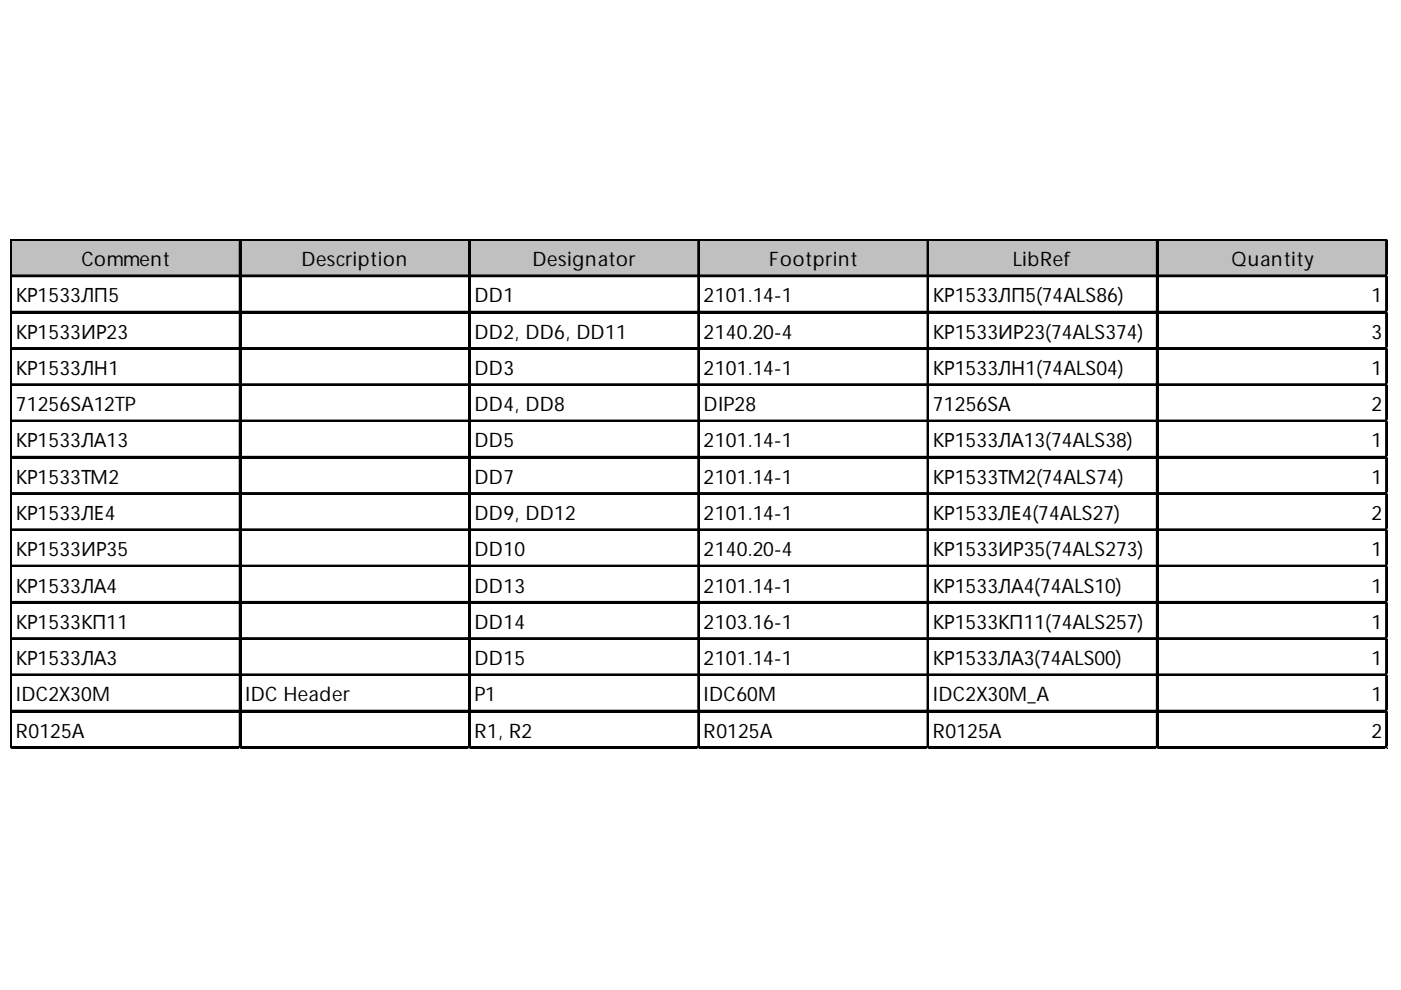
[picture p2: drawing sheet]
<svg xmlns="http://www.w3.org/2000/svg" width="297mm" height="210mm" viewBox="0 0 297 210" stroke-linecap="round" stroke-linejoin="round" font-family="sans-serif">
<defs><g id="words">
<g font-size="4.2">
<text x="17.2" y="56.4">Comment</text>
<text x="63.9" y="56.4">Description</text>
<text x="112.9" y="56.4">Designator</text>
<text x="163.1" y="56.4">Footprint</text>
<text x="214.8" y="56.4">LibRef</text>
<text x="261.1" y="56.4">Quantity</text>
<text x="3.4" y="64.1">КР1533ЛП5</text>
<text x="100.6" y="64.1">DD1</text>
<text x="149.2" y="64.1">2101.14-1</text>
<text x="197.8" y="64.1">КР1533ЛП5(74ALS86)</text>
<text x="290.8" y="64.1">1</text>
<text x="3.4" y="71.8">КР1533ИР23</text>
<text x="100.6" y="71.8">DD2, DD6, DD11</text>
<text x="149.2" y="71.8">2140.20-4</text>
<text x="197.8" y="71.8">КР1533ИР23(74ALS374)</text>
<text x="290.8" y="71.8">3</text>
<text x="3.4" y="79.5">КР1533ЛН1</text>
<text x="100.6" y="79.5">DD3</text>
<text x="149.2" y="79.5">2101.14-1</text>
<text x="197.8" y="79.5">КР1533ЛН1(74ALS04)</text>
<text x="290.8" y="79.5">1</text>
<text x="3.4" y="87.2">71256SA12TP</text>
<text x="100.6" y="87.2">DD4, DD8</text>
<text x="149.2" y="87.2">DIP28</text>
<text x="197.8" y="87.2">71256SA</text>
<text x="290.8" y="87.2">2</text>
<text x="3.4" y="94.9">КР1533ЛА13</text>
<text x="100.6" y="94.9">DD5</text>
<text x="149.2" y="94.9">2101.14-1</text>
<text x="197.8" y="94.9">КР1533ЛА13(74ALS38)</text>
<text x="290.8" y="94.9">1</text>
<text x="3.4" y="102.6">КР1533ТМ2</text>
<text x="100.6" y="102.6">DD7</text>
<text x="149.2" y="102.6">2101.14-1</text>
<text x="197.8" y="102.6">КР1533ТМ2(74ALS74)</text>
<text x="290.8" y="102.6">1</text>
<text x="3.4" y="110.2">КР1533ЛЕ4</text>
<text x="100.6" y="110.2">DD9, DD12</text>
<text x="149.2" y="110.2">2101.14-1</text>
<text x="197.8" y="110.2">КР1533ЛЕ4(74ALS27)</text>
<text x="290.8" y="110.2">2</text>
<text x="3.4" y="117.9">КР1533ИР35</text>
<text x="100.6" y="117.9">DD10</text>
<text x="149.2" y="117.9">2140.20-4</text>
<text x="197.8" y="117.9">КР1533ИР35(74ALS273)</text>
<text x="290.8" y="117.9">1</text>
<text x="3.4" y="125.6">КР1533ЛА4</text>
<text x="100.6" y="125.6">DD13</text>
<text x="149.2" y="125.6">2101.14-1</text>
<text x="197.8" y="125.6">КР1533ЛА4(74ALS10)</text>
<text x="290.8" y="125.6">1</text>
<text x="3.4" y="133.3">КР1533КП11</text>
<text x="100.6" y="133.3">DD14</text>
<text x="149.2" y="133.3">2103.16-1</text>
<text x="197.8" y="133.3">КР1533КП11(74ALS257)</text>
<text x="290.8" y="133.3">1</text>
<text x="3.4" y="141">КР1533ЛА3</text>
<text x="100.6" y="141">DD15</text>
<text x="149.2" y="141">2101.14-1</text>
<text x="197.8" y="141">КР1533ЛА3(74ALS00)</text>
<text x="290.8" y="141">1</text>
<text x="3.4" y="148.7">IDC2X30M</text>
<text x="52" y="148.7">IDC Header</text>
<text x="100.6" y="148.7">P1</text>
<text x="149.2" y="148.7">IDC60M</text>
<text x="197.8" y="148.7">IDC2X30M_A</text>
<text x="290.8" y="148.7">1</text>
<text x="3.4" y="156.4">R0125A</text>
<text x="100.6" y="156.4">R1, R2</text>
<text x="149.2" y="156.4">R0125A</text>
<text x="197.8" y="156.4">R0125A</text>
<text x="290.8" y="156.4">2</text>
</g>
</g></defs>
<path d="M2.5 51h291.7v7.8h-291.7z" fill="#c0c0c0"/>
<g fill="none" stroke="#000" stroke-width=".39">
<path d="M2.2 50.7v108M2.4 50.7v108M2.6 50.7h291.6M2.6 58.4h291.6M50.8 51.1v107.6M51 51.1v107.6M99.4 51.1v107.6M99.6 51.1v107.6M148 51.1v107.6M148.2 51.1v107.6M196.6 51.1v107.6M196.8 51.1v107.6"/>
<path d="M245.3 51.1v107.6M245.4 51.1v107.6M293.9 51.1v107.6M294.1 51.1v107.6M2.6 66.1h291.6M2.6 73.8h291.6M2.6 81.5h291.6M2.6 89.1h291.6M2.6 96.8h291.6M2.6 104.5h291.6M2.6 112.2h291.6M2.6 119.9h291.6"/>
<path d="M2.6 127.6h291.6M2.6 135.3h291.6M2.6 143h291.6M2.6 150.7h291.6M2.6 158.4h291.6"/>
</g>
<g fill="none" stroke="#000" stroke-width=".38">
<path d="M2.6 50.9h291.6M2.6 58.6h291.6M2.6 66.3h291.6M2.6 74h291.6M2.6 81.7h291.6M2.6 89.3h291.6M2.6 97h291.6M2.6 104.7h291.6M2.6 112.4h291.6M2.6 120.1h291.6M2.6 127.8h291.6M2.6 135.5h291.6"/>
<path d="M2.6 143.2h291.6M2.6 150.9h291.6M2.6 158.6h291.6"/>
</g>
<path d="M2.2 158.7v.1" fill="none" stroke="#d4d4d4" stroke-width=".39"/>
<path d="M2.2 158.7l.4 .1z" fill="#d4d4d4"/>
<path d="M50.8 158.7v.1" fill="none" stroke="#d4d4d4" stroke-width=".39"/>
<path d="M50.8 158.7l.4 .1z" fill="#d4d4d4"/>
<path d="M99.4 158.7v.1" fill="none" stroke="#d4d4d4" stroke-width=".39"/>
<path d="M99.4 158.7l.4 .1z" fill="#d4d4d4"/>
<path d="M148 158.7v.1" fill="none" stroke="#d4d4d4" stroke-width=".39"/>
<path d="M148 158.7l.4 .1z" fill="#d4d4d4"/>
<path d="M196.6 158.7v.1" fill="none" stroke="#d4d4d4" stroke-width=".39"/>
<path d="M196.6 158.7l.4 .1z" fill="#d4d4d4"/>
<path d="M245.3 158.7v.1" fill="none" stroke="#d4d4d4" stroke-width=".39"/>
<path d="M245.3 158.7l.3 .1z" fill="#d4d4d4"/>
<path d="M293.9 158.7v.1" fill="none" stroke="#d4d4d4" stroke-width=".39"/>
<path d="M293.9 158.7l.3 .1z" fill="#d4d4d4"/>
<path d="M294.2 50.7h.1" fill="none" stroke="#d4d4d4" stroke-width=".39"/>
<path d="M294.2 50.7l.1 .4z" fill="#d4d4d4"/>
<path d="M294.2 58.4h.1" fill="none" stroke="#d4d4d4" stroke-width=".39"/>
<path d="M294.2 58.4l.1 .4z" fill="#d4d4d4"/>
<path d="M294.2 66.1h.1" fill="none" stroke="#d4d4d4" stroke-width=".39"/>
<path d="M294.2 66.1l.1 .4z" fill="#d4d4d4"/>
<path d="M294.2 73.8h.1" fill="none" stroke="#d4d4d4" stroke-width=".39"/>
<path d="M294.2 73.8l.1 .4z" fill="#d4d4d4"/>
<path d="M294.2 81.5h.1" fill="none" stroke="#d4d4d4" stroke-width=".39"/>
<path d="M294.2 81.5l.1 .3z" fill="#d4d4d4"/>
<path d="M294.2 89.1h.1" fill="none" stroke="#d4d4d4" stroke-width=".39"/>
<path d="M294.2 89.1l.1 .4z" fill="#d4d4d4"/>
<path d="M294.2 96.8h.1" fill="none" stroke="#d4d4d4" stroke-width=".39"/>
<path d="M294.2 96.8l.1 .4z" fill="#d4d4d4"/>
<path d="M294.2 104.5h.1" fill="none" stroke="#d4d4d4" stroke-width=".39"/>
<path d="M294.2 104.5l.1 .4z" fill="#d4d4d4"/>
<path d="M294.2 112.2h.1" fill="none" stroke="#d4d4d4" stroke-width=".39"/>
<path d="M294.2 112.2l.1 .4z" fill="#d4d4d4"/>
<path d="M294.2 119.9h.1" fill="none" stroke="#d4d4d4" stroke-width=".39"/>
<path d="M294.2 119.9l.1 .4z" fill="#d4d4d4"/>
<path d="M294.2 127.6h.1" fill="none" stroke="#d4d4d4" stroke-width=".39"/>
<path d="M294.2 127.6l.1 .4z" fill="#d4d4d4"/>
<path d="M294.2 135.3h.1" fill="none" stroke="#d4d4d4" stroke-width=".39"/>
<path d="M294.2 135.3l.1 .4z" fill="#d4d4d4"/>
<path d="M294.2 143h.1" fill="none" stroke="#d4d4d4" stroke-width=".39"/>
<path d="M294.2 143l.1 .4z" fill="#d4d4d4"/>
<path d="M294.2 150.7h.1" fill="none" stroke="#d4d4d4" stroke-width=".39"/>
<path d="M294.2 150.7l.1 .4z" fill="#d4d4d4"/>
<path d="M294.2 158.4h.1" fill="none" stroke="#d4d4d4" stroke-width=".39"/>
<path d="M294.2 158.4l.1 .3z" fill="#d4d4d4"/>
<use href="#words"/>
</svg>
